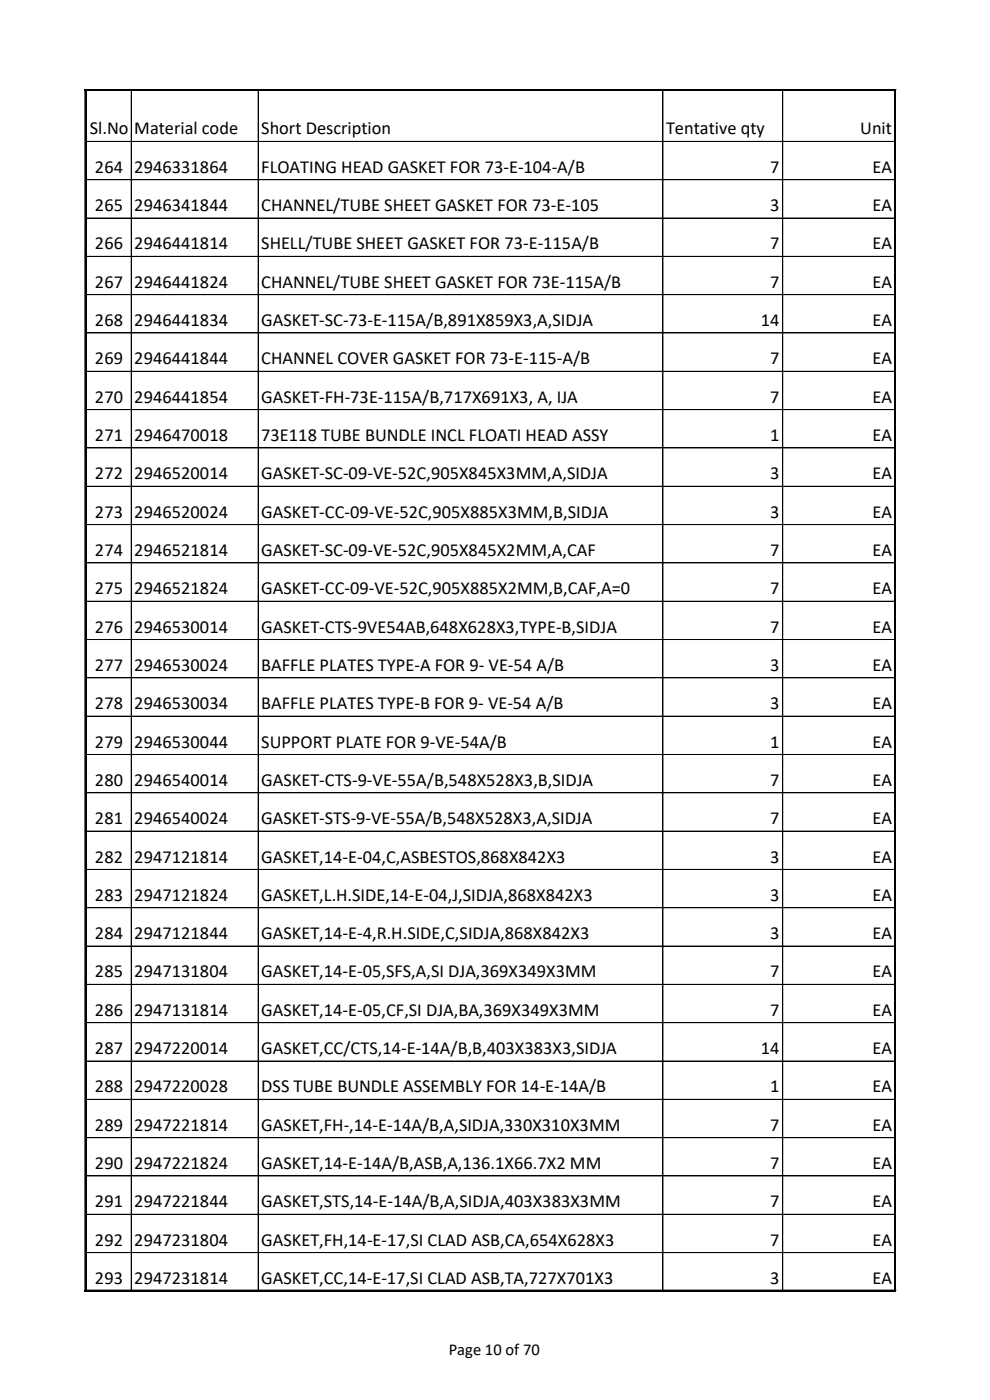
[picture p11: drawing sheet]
<svg xmlns="http://www.w3.org/2000/svg" width="210mm" height="297mm" viewBox="0 0 210 297" stroke-linecap="round" stroke-linejoin="round" font-family="sans-serif">
<defs><g id="words">
<g font-size="3.9">
<text x="19" y="28.5">Sl.No</text>
<text x="28.5" y="28.5">Material code</text>
<text x="55.4" y="28.5">Short Description</text>
<text x="141.3" y="28.5">Tentative qty</text>
<text x="182.5" y="28.5">Unit</text>
<text x="20.2" y="36.7">264</text>
<text x="28.5" y="36.7">2946331864</text>
<text x="55.4" y="36.7">FLOATING HEAD GASKET FOR 73-E-104-A/B</text>
<text x="163.4" y="36.7">7</text>
<text x="185.1" y="36.7">EA</text>
<text x="20.2" y="44.8">265</text>
<text x="28.5" y="44.8">2946341844</text>
<text x="55.4" y="44.8">CHANNEL/TUBE SHEET GASKET FOR 73-E-105</text>
<text x="163.4" y="44.8">3</text>
<text x="185.1" y="44.8">EA</text>
<text x="20.2" y="52.9">266</text>
<text x="28.5" y="52.9">2946441814</text>
<text x="55.4" y="52.9">SHELL/TUBE SHEET GASKET FOR 73-E-115A/B</text>
<text x="163.4" y="52.9">7</text>
<text x="185.1" y="52.9">EA</text>
<text x="20.2" y="61.1">267</text>
<text x="28.5" y="61.1">2946441824</text>
<text x="55.4" y="61.1">CHANNEL/TUBE SHEET GASKET FOR 73E-115A/B</text>
<text x="163.4" y="61.1">7</text>
<text x="185.1" y="61.1">EA</text>
<text x="20.2" y="69.2">268</text>
<text x="28.5" y="69.2">2946441834</text>
<text x="55.4" y="69.2">GASKET-SC-73-E-115A/B,891X859X3,A,SIDJA</text>
<text x="161.4" y="69.2">14</text>
<text x="185.1" y="69.2">EA</text>
<text x="20.2" y="77.3">269</text>
<text x="28.5" y="77.3">2946441844</text>
<text x="55.4" y="77.3">CHANNEL COVER GASKET FOR 73-E-115-A/B</text>
<text x="163.4" y="77.3">7</text>
<text x="185.1" y="77.3">EA</text>
<text x="20.2" y="85.4">270</text>
<text x="28.5" y="85.4">2946441854</text>
<text x="55.4" y="85.4">GASKET-FH-73E-115A/B,717X691X3, A, IJA</text>
<text x="163.4" y="85.4">7</text>
<text x="185.1" y="85.4">EA</text>
<text x="20.2" y="93.6">271</text>
<text x="28.5" y="93.6">2946470018</text>
<text x="55.4" y="93.6">73E118 TUBE BUNDLE INCL FLOATI HEAD ASSY</text>
<text x="163.4" y="93.6">1</text>
<text x="185.1" y="93.6">EA</text>
<text x="20.2" y="101.7">272</text>
<text x="28.5" y="101.7">2946520014</text>
<text x="55.4" y="101.7">GASKET-SC-09-VE-52C,905X845X3MM,A,SIDJA</text>
<text x="163.4" y="101.7">3</text>
<text x="185.1" y="101.7">EA</text>
<text x="20.2" y="109.8">273</text>
<text x="28.5" y="109.8">2946520024</text>
<text x="55.4" y="109.8">GASKET-CC-09-VE-52C,905X885X3MM,B,SIDJA</text>
<text x="163.4" y="109.8">3</text>
<text x="185.1" y="109.8">EA</text>
<text x="20.2" y="118">274</text>
<text x="28.5" y="118">2946521814</text>
<text x="55.4" y="118">GASKET-SC-09-VE-52C,905X845X2MM,A,CAF</text>
<text x="163.4" y="118">7</text>
<text x="185.1" y="118">EA</text>
<text x="20.2" y="126.1">275</text>
<text x="28.5" y="126.1">2946521824</text>
<text x="55.4" y="126.1">GASKET-CC-09-VE-52C,905X885X2MM,B,CAF,A=0</text>
<text x="163.4" y="126.1">7</text>
<text x="185.1" y="126.1">EA</text>
<text x="20.2" y="134.2">276</text>
<text x="28.5" y="134.2">2946530014</text>
<text x="55.4" y="134.2">GASKET-CTS-9VE54AB,648X628X3,TYPE-B,SIDJA</text>
<text x="163.4" y="134.2">7</text>
<text x="185.1" y="134.2">EA</text>
<text x="20.2" y="142.3">277</text>
<text x="28.5" y="142.3">2946530024</text>
<text x="55.4" y="142.3">BAFFLE PLATES TYPE-A FOR 9- VE-54 A/B</text>
<text x="163.4" y="142.3">3</text>
<text x="185.1" y="142.3">EA</text>
<text x="20.2" y="150.5">278</text>
<text x="28.5" y="150.5">2946530034</text>
<text x="55.4" y="150.5">BAFFLE PLATES TYPE-B FOR 9- VE-54 A/B</text>
<text x="163.4" y="150.5">3</text>
<text x="185.1" y="150.5">EA</text>
<text x="20.2" y="158.6">279</text>
<text x="28.5" y="158.6">2946530044</text>
<text x="55.4" y="158.6">SUPPORT PLATE FOR 9-VE-54A/B</text>
<text x="163.4" y="158.6">1</text>
<text x="185.1" y="158.6">EA</text>
<text x="20.2" y="166.7">280</text>
<text x="28.5" y="166.7">2946540014</text>
<text x="55.4" y="166.7">GASKET-CTS-9-VE-55A/B,548X528X3,B,SIDJA</text>
<text x="163.4" y="166.7">7</text>
<text x="185.1" y="166.7">EA</text>
<text x="20.2" y="174.9">281</text>
<text x="28.5" y="174.9">2946540024</text>
<text x="55.4" y="174.9">GASKET-STS-9-VE-55A/B,548X528X3,A,SIDJA</text>
<text x="163.4" y="174.9">7</text>
<text x="185.1" y="174.9">EA</text>
<text x="20.2" y="183">282</text>
<text x="28.5" y="183">2947121814</text>
<text x="55.4" y="183">GASKET,14-E-04,C,ASBESTOS,868X842X3</text>
<text x="163.4" y="183">3</text>
<text x="185.1" y="183">EA</text>
<text x="20.2" y="191.1">283</text>
<text x="28.5" y="191.1">2947121824</text>
<text x="55.4" y="191.1">GASKET,L.H.SIDE,14-E-04,J,SIDJA,868X842X3</text>
<text x="163.4" y="191.1">3</text>
<text x="185.1" y="191.1">EA</text>
<text x="20.2" y="199.2">284</text>
<text x="28.5" y="199.2">2947121844</text>
<text x="55.4" y="199.2">GASKET,14-E-4,R.H.SIDE,C,SIDJA,868X842X3</text>
<text x="163.4" y="199.2">3</text>
<text x="185.1" y="199.2">EA</text>
<text x="20.2" y="207.4">285</text>
<text x="28.5" y="207.4">2947131804</text>
<text x="55.4" y="207.4">GASKET,14-E-05,SFS,A,SI DJA,369X349X3MM</text>
<text x="163.4" y="207.4">7</text>
<text x="185.1" y="207.4">EA</text>
<text x="20.2" y="215.5">286</text>
<text x="28.5" y="215.5">2947131814</text>
<text x="55.4" y="215.5">GASKET,14-E-05,CF,SI DJA,BA,369X349X3MM</text>
<text x="163.4" y="215.5">7</text>
<text x="185.1" y="215.5">EA</text>
<text x="20.2" y="223.6">287</text>
<text x="28.5" y="223.6">2947220014</text>
<text x="55.4" y="223.6">GASKET,CC/CTS,14-E-14A/B,B,403X383X3,SIDJA</text>
<text x="161.4" y="223.6">14</text>
<text x="185.1" y="223.6">EA</text>
<text x="20.2" y="231.8">288</text>
<text x="28.5" y="231.8">2947220028</text>
<text x="55.4" y="231.8">DSS TUBE BUNDLE ASSEMBLY FOR 14-E-14A/B</text>
<text x="163.4" y="231.8">1</text>
<text x="185.1" y="231.8">EA</text>
<text x="20.2" y="239.9">289</text>
<text x="28.5" y="239.9">2947221814</text>
<text x="55.4" y="239.9">GASKET,FH-,14-E-14A/B,A,SIDJA,330X310X3MM</text>
<text x="163.4" y="239.9">7</text>
<text x="185.1" y="239.9">EA</text>
<text x="20.2" y="248">290</text>
<text x="28.5" y="248">2947221824</text>
<text x="55.4" y="248">GASKET,14-E-14A/B,ASB,A,136.1X66.7X2 MM</text>
<text x="163.4" y="248">7</text>
<text x="185.1" y="248">EA</text>
<text x="20.2" y="256.2">291</text>
<text x="28.5" y="256.2">2947221844</text>
<text x="55.4" y="256.2">GASKET,STS,14-E-14A/B,A,SIDJA,403X383X3MM</text>
<text x="163.4" y="256.2">7</text>
<text x="185.1" y="256.2">EA</text>
<text x="20.2" y="264.3">292</text>
<text x="28.5" y="264.3">2947231804</text>
<text x="55.4" y="264.3">GASKET,FH,14-E-17,SI CLAD ASB,CA,654X628X3</text>
<text x="163.4" y="264.3">7</text>
<text x="185.1" y="264.3">EA</text>
<text x="20.2" y="272.4">293</text>
<text x="28.5" y="272.4">2947231814</text>
<text x="55.4" y="272.4">GASKET,CC,14-E-17,SI CLAD ASB,TA,727X701X3</text>
<text x="163.4" y="272.4">3</text>
<text x="185.1" y="272.4">EA</text>
</g>
<text font-size="3.5" x="95.2" y="287.5">Page 10 of 70</text>
</g></defs>
<g fill="none" stroke="#000" stroke-width=".21">
<path d="M27.8 19.3v10.7M54.8 19.3v10.7M140.6 19.3v10.7M166 19.3v10.7M189.8 19v255M189.9 19.3v10.7M190.1 19h-172.1v255M18.3 30h171.6M18.3 38.1h171.6M27.8 30.1v243.7M54.8 30.1v243.7M140.6 30.1v243.7"/>
<path d="M166 30.1v243.7M189.9 30.1v243.7l-171.6 .1M18.3 46.3h171.6M18.3 54.4h171.6M18.3 62.5h171.6M18.3 70.6h171.6M18.3 78.8h171.6M18.3 86.9h171.6M18.3 95h171.6M18.3 103.2h171.6M18.3 119.4h171.6M189.9 111.3h-171.6"/>
<path d="M18.3 127.5h171.6M18.3 135.7h171.6M18.3 151.9h171.6M189.9 143.8h-171.6M18.3 160.1h171.6M18.3 168.2h171.6M18.3 176.3h171.6M18.3 184.4h171.6M18.3 192.6h171.6M18.3 200.7h171.6M18.3 208.8h171.6M18.3 217h171.6"/>
<path d="M18.3 225.1h171.6M18.3 233.2h171.6M18.3 241.4h171.6M18.3 249.5h171.6M189.9 257.6h-171.6M18 273.7h172.1M189.9 265.7h-171.6"/>
</g>
<path d="M18 19.1h172.1M18.2 19v255M189.9 19v255M18 273.8h172.1" fill="none" stroke="#000" stroke-width=".34"/>
<use href="#words"/>
</svg>
